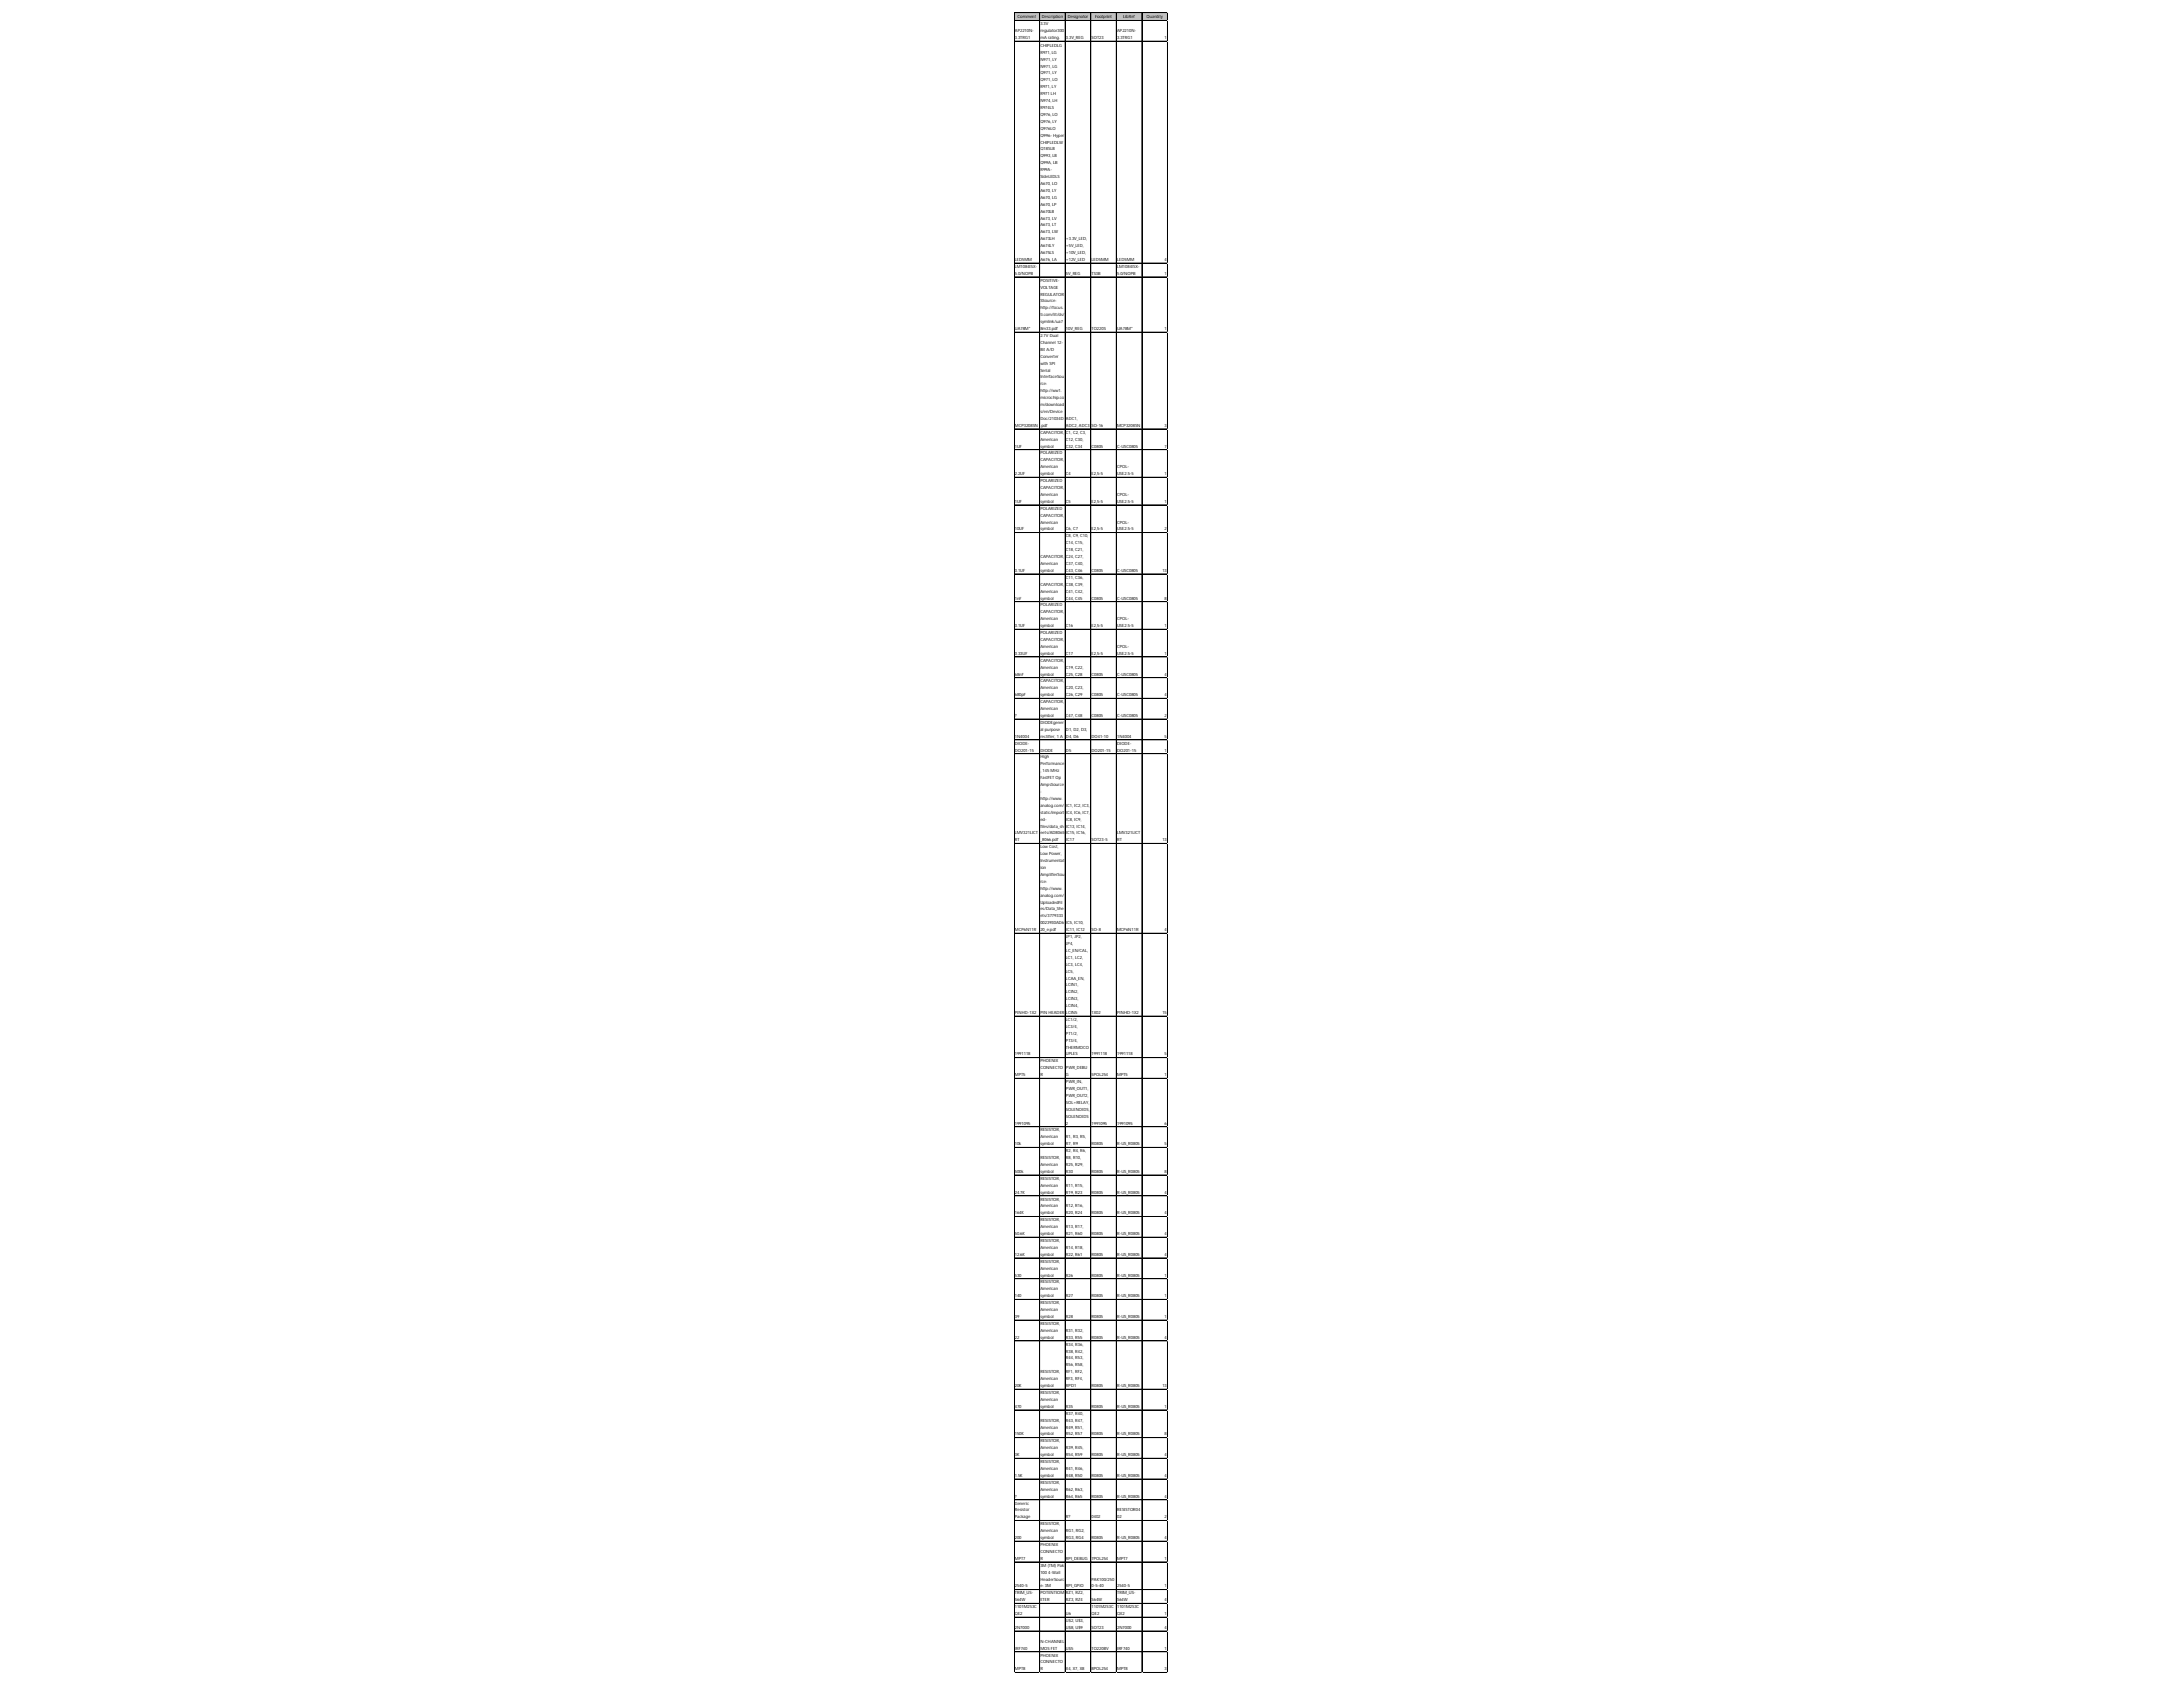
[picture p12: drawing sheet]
<svg xmlns="http://www.w3.org/2000/svg" width="279mm" height="216mm" viewBox="0 0 279 216" stroke-linecap="round" stroke-linejoin="round" font-family="sans-serif">
<defs><g id="words">
<g font-size=".5">
<text x="129.9" y="4.1">AP2210N-</text>
<text x="129.9" y="5">3.3TRG1</text>
<text x="130.3" y="2.4">Comment</text>
<text x="133.2" y="3.2">3.3V</text>
<text x="133.2" y="4.1">regulator300</text>
<text x="133.2" y="5">mA rating.</text>
<text x="133.2" y="5.1">LEDOSRAM:-</text>
<text x="133.2" y="6">CHIPLEDLG</text>
<text x="133.3" y="2.4">Description</text>
<text x="136.4" y="5">3.3V_REG</text>
<text x="136.7" y="2.4">Designator</text>
<text x="139.7" y="5">SOT23</text>
<text x="140.1" y="2.4">Footprint</text>
<text x="143" y="4.1">AP2210N-</text>
<text x="143" y="5">3.3TRG1</text>
<text x="143.8" y="2.4">LibRef</text>
<text x="146.7" y="2.4">Quantity</text>
<text x="149.1" y="5">1</text>
<text x="133.2" y="6.9">R971, LG</text>
<text x="133.2" y="7.8">N971, LY</text>
<text x="133.2" y="8.6">N971, LG</text>
<text x="133.2" y="9.5">Q971, LY</text>
<text x="133.2" y="10.4">Q971, LO</text>
<text x="133.2" y="11.3">R971, LY</text>
<text x="133.2" y="12.2">R971 LH</text>
<text x="133.2" y="13.1">N974, LH</text>
<text x="133.2" y="14">R974LS</text>
<text x="133.2" y="14.8">Q976, LO</text>
<text x="133.2" y="15.7">Q976, LY</text>
<text x="133.2" y="16.6">Q976LO</text>
<text x="133.2" y="17.5">Q996- Hyper</text>
<text x="133.2" y="18.4">CHIPLEDLW</text>
<text x="133.2" y="19.3">Q18SLB</text>
<text x="133.2" y="20.1">Q993, LB</text>
<text x="133.2" y="21">Q99A, LB</text>
<text x="133.2" y="21.9">R99A-</text>
<text x="133.2" y="22.8">SideLEDLS</text>
<text x="133.2" y="23.7">A670, LO</text>
<text x="133.2" y="24.6">A670, LY</text>
<text x="133.2" y="25.4">A670, LG</text>
<text x="133.2" y="26.3">A670, LP</text>
<text x="133.2" y="27.2">A670LB</text>
<text x="133.2" y="28.1">A673, LV</text>
<text x="133.2" y="29">A673, LT</text>
<text x="133.2" y="29.9">A673, LW</text>
<text x="129.9" y="33.4">LED5MM</text>
<text x="129.9" y="34.3">LM1084ISX-</text>
<text x="129.9" y="35.2">5.0/NOPB</text>
<text x="133.2" y="30.7">A673LH</text>
<text x="133.2" y="31.6">A674LY</text>
<text x="133.2" y="32.5">A675LS</text>
<text x="133.2" y="33.4">A676, LA</text>
<text x="136.4" y="30.7">+3.3V_LED,</text>
<text x="136.4" y="31.6">+5V_LED,</text>
<text x="136.4" y="32.5">+10V_LED,</text>
<text x="136.4" y="33.4">+12V_LED</text>
<text x="136.4" y="35.2">5V_REG</text>
<text x="139.7" y="33.4">LED5MM</text>
<text x="139.7" y="35.2">TS3B</text>
<text x="143" y="33.4">LED5MM</text>
<text x="143" y="34.3">LM1084ISX-</text>
<text x="143" y="35.2">5.0/NOPB</text>
<text x="149.1" y="33.4">4</text>
<text x="149.1" y="35.2">1</text>
<text x="133.2" y="36.1">POSITIVE-</text>
<text x="133.2" y="36.9">VOLTAGE</text>
<text x="133.2" y="37.8">REGULATOR</text>
<text x="133.2" y="38.7">SSource:</text>
<text x="133.2" y="39.6">http://focus.</text>
<text x="133.2" y="40.5">ti.com/lit/ds/</text>
<text x="133.2" y="41.4">symlink/ua7</text>
<text x="129.9" y="42.2">UA78M*</text>
<text x="133.2" y="42.2">8m33.pdf</text>
<text x="133.2" y="43.1">2.7V Dual</text>
<text x="133.2" y="44">Channel 12-</text>
<text x="133.2" y="44.9">Bit A/D</text>
<text x="133.2" y="45.8">Converter</text>
<text x="133.2" y="46.7">with SPI</text>
<text x="133.2" y="47.5">Serial</text>
<text x="136.4" y="42.2">10V_REG</text>
<text x="139.7" y="42.2">TO220S</text>
<text x="143" y="42.2">UA78M*</text>
<text x="149.1" y="42.2">1</text>
<text x="133.2" y="48.4">InterfaceSou</text>
<text x="133.2" y="49.3">rce:</text>
<text x="133.2" y="50.2">http://ww1.</text>
<text x="133.2" y="51.1">microchip.co</text>
<text x="133.2" y="52">m/download</text>
<text x="133.2" y="52.9">s/en/Device</text>
<text x="133.2" y="53.7">Doc/21034D</text>
<text x="136.4" y="53.7">ADC1,</text>
<text x="129.9" y="54.6">MCP3208SN</text>
<text x="129.9" y="57.3">1UF</text>
<text x="133.2" y="54.6">.pdf</text>
<text x="133.2" y="55.5">CAPACITOR,</text>
<text x="133.2" y="56.4">American</text>
<text x="133.2" y="57.3">symbol</text>
<text x="133.2" y="58.2">POLARIZED</text>
<text x="133.2" y="59">CAPACITOR,</text>
<text x="133.2" y="59.9">American</text>
<text x="136.4" y="54.6">ADC2, ADC3</text>
<text x="136.4" y="55.5">C1, C2, C3,</text>
<text x="136.4" y="56.4">C12, C30,</text>
<text x="136.4" y="57.3">C32, C34</text>
<text x="139.7" y="54.6">SO-16</text>
<text x="139.7" y="57.3">C0805</text>
<text x="143" y="54.6">MCP3208SN</text>
<text x="143" y="57.3">C-USC0805</text>
<text x="143" y="59.9">CPOL-</text>
<text x="149.1" y="54.6">3</text>
<text x="149.1" y="57.3">7</text>
<text x="129.9" y="60.8">2.2UF</text>
<text x="129.9" y="64.3">1UF</text>
<text x="133.2" y="60.8">symbol</text>
<text x="133.2" y="61.7">POLARIZED</text>
<text x="133.2" y="62.6">CAPACITOR,</text>
<text x="133.2" y="63.5">American</text>
<text x="133.2" y="64.3">symbol</text>
<text x="133.2" y="65.2">POLARIZED</text>
<text x="136.4" y="60.8">C4</text>
<text x="136.4" y="64.3">C5</text>
<text x="139.7" y="60.8">E2,5-5</text>
<text x="139.7" y="64.3">E2,5-5</text>
<text x="143" y="60.8">USE2.5-5</text>
<text x="143" y="63.5">CPOL-</text>
<text x="143" y="64.3">USE2.5-5</text>
<text x="149.1" y="60.8">1</text>
<text x="149.1" y="64.3">1</text>
<text x="129.9" y="67.9">10UF</text>
<text x="133.2" y="66.1">CAPACITOR,</text>
<text x="133.2" y="67">American</text>
<text x="133.2" y="67.9">symbol</text>
<text x="133.2" y="71.4">CAPACITOR,</text>
<text x="136.4" y="67.9">C6, C7</text>
<text x="136.4" y="68.8">C8, C9, C10,</text>
<text x="136.4" y="69.7">C14, C15,</text>
<text x="136.4" y="70.5">C18, C21,</text>
<text x="136.4" y="71.4">C24, C27,</text>
<text x="139.7" y="67.9">E2,5-5</text>
<text x="143" y="67">CPOL-</text>
<text x="143" y="67.9">USE2.5-5</text>
<text x="149.1" y="67.9">2</text>
<text x="129.9" y="73.2">0.1UF</text>
<text x="129.9" y="76.7">1nF</text>
<text x="133.2" y="72.3">American</text>
<text x="133.2" y="73.2">symbol</text>
<text x="133.2" y="75">CAPACITOR,</text>
<text x="133.2" y="75.8">American</text>
<text x="133.2" y="76.7">symbol</text>
<text x="133.2" y="77.6">POLARIZED</text>
<text x="136.4" y="72.3">C37, C40,</text>
<text x="136.4" y="73.2">C43, C46</text>
<text x="136.4" y="74.1">C11, C36,</text>
<text x="136.4" y="75">C38, C39,</text>
<text x="136.4" y="75.8">C41, C42,</text>
<text x="136.4" y="76.7">C44, C45</text>
<text x="139.7" y="73.2">C0805</text>
<text x="139.7" y="76.7">C0805</text>
<text x="143" y="73.2">C-USC0805</text>
<text x="143" y="76.7">C-USC0805</text>
<text x="148.8" y="73.2">13</text>
<text x="149.1" y="76.7">8</text>
<text x="129.9" y="80.3">0.1UF</text>
<text x="129.9" y="83.8">0.33UF</text>
<text x="133.2" y="78.5">CAPACITOR,</text>
<text x="133.2" y="79.4">American</text>
<text x="133.2" y="80.3">symbol</text>
<text x="133.2" y="81.1">POLARIZED</text>
<text x="133.2" y="82">CAPACITOR,</text>
<text x="133.2" y="82.9">American</text>
<text x="133.2" y="83.8">symbol</text>
<text x="136.4" y="80.3">C16</text>
<text x="136.4" y="83.8">C17</text>
<text x="139.7" y="80.3">E2,5-5</text>
<text x="139.7" y="83.8">E2,5-5</text>
<text x="143" y="79.4">CPOL-</text>
<text x="143" y="80.3">USE2.5-5</text>
<text x="143" y="82.9">CPOL-</text>
<text x="143" y="83.8">USE2.5-5</text>
<text x="149.1" y="80.3">1</text>
<text x="149.1" y="83.8">1</text>
<text x="129.9" y="86.5">68nF</text>
<text x="129.9" y="89.1">680pF</text>
<text x="133.2" y="84.7">CAPACITOR,</text>
<text x="133.2" y="85.6">American</text>
<text x="133.2" y="86.5">symbol</text>
<text x="133.2" y="87.3">CAPACITOR,</text>
<text x="133.2" y="88.2">American</text>
<text x="133.2" y="89.1">symbol</text>
<text x="133.2" y="90">CAPACITOR,</text>
<text x="136.4" y="85.6">C19, C22,</text>
<text x="136.4" y="86.5">C25, C28</text>
<text x="136.4" y="88.2">C20, C23,</text>
<text x="136.4" y="89.1">C26, C29</text>
<text x="139.7" y="86.5">C0805</text>
<text x="139.7" y="89.1">C0805</text>
<text x="143" y="86.5">C-USC0805</text>
<text x="143" y="89.1">C-USC0805</text>
<text x="149.1" y="86.5">4</text>
<text x="149.1" y="89.1">4</text>
<text x="129.9" y="91.8">?</text>
<text x="129.9" y="94.4">1N4004</text>
<text x="129.9" y="95.3">DIODE-</text>
<text x="133.2" y="90.9">American</text>
<text x="133.2" y="91.8">symbol</text>
<text x="133.2" y="92.6">DIODEgener</text>
<text x="133.2" y="93.5">al purpose</text>
<text x="133.2" y="94.4">rectifier, 1 A</text>
<text x="136.4" y="91.8">C47, C48</text>
<text x="136.4" y="93.5">D1, D2, D3,</text>
<text x="136.4" y="94.4">D4, D6</text>
<text x="139.7" y="91.8">C0805</text>
<text x="139.7" y="94.4">DO41-10</text>
<text x="143" y="91.8">C-USC0805</text>
<text x="143" y="94.4">1N4004</text>
<text x="143" y="95.3">DIODE-</text>
<text x="149.1" y="91.8">2</text>
<text x="149.1" y="94.4">5</text>
<text x="129.9" y="96.2">DO201-15</text>
<text x="133.2" y="96.2">DIODE</text>
<text x="133.2" y="97.1">High</text>
<text x="133.2" y="97.9">Performance</text>
<text x="133.2" y="98.8">, 145 MHz</text>
<text x="133.2" y="99.7">FastFET Op</text>
<text x="133.2" y="100.6">AmpsSource</text>
<text x="133.2" y="101.5">:</text>
<text x="136.4" y="96.2">D5</text>
<text x="139.7" y="96.2">DO201-15</text>
<text x="143" y="96.2">DO201-15</text>
<text x="149.1" y="96.2">1</text>
<text x="129.9" y="106.8">LMV321LICT</text>
<text x="129.9" y="107.7">RT</text>
<text x="133.2" y="102.4">http://www.</text>
<text x="133.2" y="103.3">analog.com/</text>
<text x="133.2" y="104.1">static/import</text>
<text x="133.2" y="105">ed-</text>
<text x="133.2" y="105.9">files/data_sh</text>
<text x="133.2" y="106.8">eets/AD8065</text>
<text x="133.2" y="107.7">_8066.pdf</text>
<text x="136.4" y="103.3">IC1, IC2, IC3,</text>
<text x="136.4" y="104.1">IC4, IC6, IC7,</text>
<text x="136.4" y="105">IC8, IC9,</text>
<text x="136.4" y="105.9">IC13, IC14,</text>
<text x="136.4" y="106.8">IC15, IC16,</text>
<text x="136.4" y="107.7">IC17</text>
<text x="139.7" y="107.7">SOT23-5</text>
<text x="143" y="106.8">LMV321LICT</text>
<text x="143" y="107.7">RT</text>
<text x="148.8" y="107.7">13</text>
<text x="133.2" y="108.6">Low Cost,</text>
<text x="133.2" y="109.4">Low Power,</text>
<text x="133.2" y="110.3">Instrumentat</text>
<text x="133.2" y="111.2">ion</text>
<text x="133.2" y="112.1">AmplifierSou</text>
<text x="133.2" y="113">rce:</text>
<text x="133.2" y="113.9">http://www.</text>
<text x="129.9" y="119.2">MCP6N11R</text>
<text x="133.2" y="114.7">analog.com/</text>
<text x="133.2" y="115.6">UploadedFil</text>
<text x="133.2" y="116.5">es/Data_She</text>
<text x="133.2" y="117.4">ets/3779333</text>
<text x="133.2" y="118.3">0023930AD6</text>
<text x="133.2" y="119.2">20_e.pdf</text>
<text x="136.4" y="118.3">IC5, IC10,</text>
<text x="136.4" y="119.2">IC11, IC12</text>
<text x="139.7" y="119.2">SO-8</text>
<text x="143" y="119.2">MCP6N11R</text>
<text x="149.1" y="119.2">4</text>
<text x="136.4" y="120.1">JP1, JP2,</text>
<text x="136.4" y="120.9">JP4,</text>
<text x="136.4" y="121.8">LC_EN/CAL,</text>
<text x="136.4" y="122.7">LC1, LC2,</text>
<text x="136.4" y="123.6">LC3, LC4,</text>
<text x="136.4" y="124.5">LC5,</text>
<text x="136.4" y="125.4">LCAA_EN,</text>
<text x="129.9" y="129.8">PINHD-1X2</text>
<text x="133.2" y="129.8">PIN HEADER</text>
<text x="136.4" y="126.2">LCIN1,</text>
<text x="136.4" y="127.1">LCIN2,</text>
<text x="136.4" y="128">LCIN3,</text>
<text x="136.4" y="128.9">LCIN4,</text>
<text x="136.4" y="129.8">LCIN5</text>
<text x="136.4" y="130.7">LC1/2,</text>
<text x="136.4" y="131.5">LC3/4,</text>
<text x="139.7" y="129.8">1X02</text>
<text x="143" y="129.8">PINHD-1X2</text>
<text x="148.8" y="129.8">15</text>
<text x="129.9" y="135.1">1991118</text>
<text x="129.9" y="137.7">MPT5</text>
<text x="133.2" y="136">PHOENIX</text>
<text x="133.2" y="136.8">CONNECTO</text>
<text x="133.2" y="137.7">R</text>
<text x="136.4" y="132.4">PT1/2,</text>
<text x="136.4" y="133.3">PT3/4,</text>
<text x="136.4" y="134.2">THERMOCO</text>
<text x="136.4" y="135.1">UPLES</text>
<text x="136.4" y="136.8">PWR_DEBU</text>
<text x="136.4" y="137.7">G</text>
<text x="139.7" y="135.1">1991118</text>
<text x="139.7" y="137.7">5POL254</text>
<text x="143" y="135.1">1991118</text>
<text x="143" y="137.7">MPT5</text>
<text x="149.1" y="135.1">5</text>
<text x="149.1" y="137.7">1</text>
<text x="129.9" y="143.9">1991095</text>
<text x="136.4" y="138.6">PWR_IN,</text>
<text x="136.4" y="139.5">PWR_OUT1,</text>
<text x="136.4" y="140.4">PWR_OUT2,</text>
<text x="136.4" y="141.3">SOL+RELAY,</text>
<text x="136.4" y="142.2">SOLENOIDS,</text>
<text x="136.4" y="143">SOLENOIDS</text>
<text x="136.4" y="143.9">2</text>
<text x="139.7" y="143.9">1991095</text>
<text x="143" y="143.9">1991095</text>
<text x="149.1" y="143.9">6</text>
<text x="129.9" y="146.6">10k</text>
<text x="133.2" y="144.8">RESISTOR,</text>
<text x="133.2" y="145.7">American</text>
<text x="133.2" y="146.6">symbol</text>
<text x="133.2" y="148.3">RESISTOR,</text>
<text x="133.2" y="149.2">American</text>
<text x="136.4" y="145.7">R1, R3, R5,</text>
<text x="136.4" y="146.6">R7, R9</text>
<text x="136.4" y="147.5">R2, R4, R6,</text>
<text x="136.4" y="148.3">R8, R10,</text>
<text x="136.4" y="149.2">R25, R29,</text>
<text x="139.7" y="146.6">R0805</text>
<text x="143" y="146.6">R-US_R0805</text>
<text x="149.1" y="146.6">5</text>
<text x="129.9" y="150.1">500k</text>
<text x="129.9" y="152.8">24.7K</text>
<text x="129.9" y="155.4">164K</text>
<text x="133.2" y="150.1">symbol</text>
<text x="133.2" y="151">RESISTOR,</text>
<text x="133.2" y="151.9">American</text>
<text x="133.2" y="152.8">symbol</text>
<text x="133.2" y="153.6">RESISTOR,</text>
<text x="133.2" y="154.5">American</text>
<text x="133.2" y="155.4">symbol</text>
<text x="136.4" y="150.1">R30</text>
<text x="136.4" y="151.9">R11, R15,</text>
<text x="136.4" y="152.8">R19, R23</text>
<text x="136.4" y="154.5">R12, R16,</text>
<text x="136.4" y="155.4">R20, R24</text>
<text x="139.7" y="150.1">R0805</text>
<text x="139.7" y="152.8">R0805</text>
<text x="139.7" y="155.4">R0805</text>
<text x="143" y="150.1">R-US_R0805</text>
<text x="143" y="152.8">R-US_R0805</text>
<text x="143" y="155.4">R-US_R0805</text>
<text x="149.1" y="150.1">8</text>
<text x="149.1" y="152.8">4</text>
<text x="149.1" y="155.4">4</text>
<text x="129.9" y="158.1">50.6K</text>
<text x="129.9" y="160.7">12.6K</text>
<text x="133.2" y="156.3">RESISTOR,</text>
<text x="133.2" y="157.2">American</text>
<text x="133.2" y="158.1">symbol</text>
<text x="133.2" y="159">RESISTOR,</text>
<text x="133.2" y="159.8">American</text>
<text x="133.2" y="160.7">symbol</text>
<text x="133.2" y="161.6">RESISTOR,</text>
<text x="136.4" y="157.2">R13, R17,</text>
<text x="136.4" y="158.1">R21, R60</text>
<text x="136.4" y="159.8">R14, R18,</text>
<text x="136.4" y="160.7">R22, R61</text>
<text x="139.7" y="158.1">R0805</text>
<text x="139.7" y="160.7">R0805</text>
<text x="143" y="158.1">R-US_R0805</text>
<text x="143" y="160.7">R-US_R0805</text>
<text x="149.1" y="158.1">4</text>
<text x="149.1" y="160.7">4</text>
<text x="129.9" y="163.4">530</text>
<text x="129.9" y="166">140</text>
<text x="133.2" y="162.5">American</text>
<text x="133.2" y="163.4">symbol</text>
<text x="133.2" y="164.3">RESISTOR,</text>
<text x="133.2" y="165.1">American</text>
<text x="133.2" y="166">symbol</text>
<text x="133.2" y="166.9">RESISTOR,</text>
<text x="133.2" y="167.8">American</text>
<text x="136.4" y="163.4">R26</text>
<text x="136.4" y="166">R27</text>
<text x="139.7" y="163.4">R0805</text>
<text x="139.7" y="166">R0805</text>
<text x="143" y="163.4">R-US_R0805</text>
<text x="143" y="166">R-US_R0805</text>
<text x="149.1" y="163.4">1</text>
<text x="149.1" y="166">1</text>
<text x="129.9" y="168.7">39</text>
<text x="129.9" y="171.3">22</text>
<text x="133.2" y="168.7">symbol</text>
<text x="133.2" y="169.6">RESISTOR,</text>
<text x="133.2" y="170.4">American</text>
<text x="133.2" y="171.3">symbol</text>
<text x="136.4" y="168.7">R28</text>
<text x="136.4" y="170.4">R31, R32,</text>
<text x="136.4" y="171.3">R33, R55</text>
<text x="136.4" y="172.2">R34, R36,</text>
<text x="136.4" y="173.1">R38, R42,</text>
<text x="136.4" y="174">R44, R53,</text>
<text x="139.7" y="168.7">R0805</text>
<text x="139.7" y="171.3">R0805</text>
<text x="143" y="168.7">R-US_R0805</text>
<text x="143" y="171.3">R-US_R0805</text>
<text x="149.1" y="168.7">1</text>
<text x="149.1" y="171.3">4</text>
<text x="129.9" y="177.5">20K</text>
<text x="133.2" y="175.8">RESISTOR,</text>
<text x="133.2" y="176.6">American</text>
<text x="133.2" y="177.5">symbol</text>
<text x="133.2" y="178.4">RESISTOR,</text>
<text x="133.2" y="179.3">American</text>
<text x="136.4" y="174.9">R56, R58,</text>
<text x="136.4" y="175.8">RF1, RF2,</text>
<text x="136.4" y="176.6">RF3, RF4,</text>
<text x="136.4" y="177.5">RPD1</text>
<text x="139.7" y="177.5">R0805</text>
<text x="143" y="177.5">R-US_R0805</text>
<text x="148.8" y="177.5">13</text>
<text x="129.9" y="180.2">470</text>
<text x="129.9" y="183.7">150K</text>
<text x="133.2" y="180.2">symbol</text>
<text x="133.2" y="181.9">RESISTOR,</text>
<text x="133.2" y="182.8">American</text>
<text x="133.2" y="183.7">symbol</text>
<text x="133.2" y="184.6">RESISTOR,</text>
<text x="133.2" y="185.5">American</text>
<text x="136.4" y="180.2">R35</text>
<text x="136.4" y="181.1">R37, R40,</text>
<text x="136.4" y="181.9">R43, R47,</text>
<text x="136.4" y="182.8">R49, R51,</text>
<text x="136.4" y="183.7">R52, R57</text>
<text x="136.4" y="185.5">R39, R45,</text>
<text x="139.7" y="180.2">R0805</text>
<text x="139.7" y="183.7">R0805</text>
<text x="143" y="180.2">R-US_R0805</text>
<text x="143" y="183.7">R-US_R0805</text>
<text x="149.1" y="180.2">1</text>
<text x="149.1" y="183.7">8</text>
<text x="129.9" y="186.4">3K</text>
<text x="129.9" y="189">1.5K</text>
<text x="129.9" y="191.7">?</text>
<text x="133.2" y="186.4">symbol</text>
<text x="133.2" y="187.2">RESISTOR,</text>
<text x="133.2" y="188.1">American</text>
<text x="133.2" y="189">symbol</text>
<text x="133.2" y="189.9">RESISTOR,</text>
<text x="133.2" y="190.8">American</text>
<text x="133.2" y="191.7">symbol</text>
<text x="136.4" y="186.4">R54, R59</text>
<text x="136.4" y="188.1">R41, R46,</text>
<text x="136.4" y="189">R48, R50</text>
<text x="136.4" y="190.8">R62, R63,</text>
<text x="136.4" y="191.7">R64, R65</text>
<text x="139.7" y="186.4">R0805</text>
<text x="139.7" y="189">R0805</text>
<text x="139.7" y="191.7">R0805</text>
<text x="143" y="186.4">R-US_R0805</text>
<text x="143" y="189">R-US_R0805</text>
<text x="143" y="191.7">R-US_R0805</text>
<text x="149.1" y="186.4">4</text>
<text x="149.1" y="189">4</text>
<text x="149.1" y="191.7">4</text>
<text x="129.9" y="192.6">Generic</text>
<text x="129.9" y="193.4">Resistor</text>
<text x="129.9" y="194.3">Package</text>
<text x="129.9" y="197">200</text>
<text x="133.2" y="195.2">RESISTOR,</text>
<text x="133.2" y="196.1">American</text>
<text x="133.2" y="197">symbol</text>
<text x="133.2" y="197.9">PHOENIX</text>
<text x="136.4" y="194.3">R?</text>
<text x="136.4" y="196.1">RG1, RG2,</text>
<text x="136.4" y="197">RG3, RG4</text>
<text x="139.7" y="194.3">0402</text>
<text x="139.7" y="197">R0805</text>
<text x="143" y="193.4">RESISTOR04</text>
<text x="143" y="194.3">02</text>
<text x="143" y="197">R-US_R0805</text>
<text x="149.1" y="194.3">2</text>
<text x="149.1" y="197">4</text>
<text x="129.9" y="199.6">MPT7</text>
<text x="129.9" y="203.2">2540-5</text>
<text x="133.2" y="198.7">CONNECTO</text>
<text x="133.2" y="199.6">R</text>
<text x="133.2" y="200.5">3M (TM) Pak</text>
<text x="133.2" y="201.4">100</text>
<text x="133.2" y="202.3">HeaderSourc</text>
<text x="133.2" y="203.2">e: 3M</text>
<text x="134.2" y="201.4">4-Wall</text>
<text x="136.4" y="199.6">RPI_DEBUG</text>
<text x="136.4" y="203.2">RPI_GPIO</text>
<text x="139.7" y="199.6">7POL254</text>
<text x="139.7" y="202.3">PAK100/250</text>
<text x="139.7" y="203.2">0-5-40</text>
<text x="143" y="199.6">MPT7</text>
<text x="143" y="203.2">2540-5</text>
<text x="149.1" y="199.6">1</text>
<text x="149.1" y="203.2">1</text>
<text x="129.9" y="204">TRIM_US-</text>
<text x="129.9" y="204.9">S64W</text>
<text x="129.9" y="205.8">1101M2S3C</text>
<text x="129.9" y="206.7">QE2</text>
<text x="129.9" y="208.5">2N7000</text>
<text x="133.2" y="204">POTENTIOM</text>
<text x="133.2" y="204.9">ETER</text>
<text x="136.4" y="204">RZ1, RZ2,</text>
<text x="136.4" y="204.9">RZ3, RZ4</text>
<text x="136.4" y="206.7">U6</text>
<text x="136.4" y="207.6">U$2, U$3,</text>
<text x="136.4" y="208.5">U$8, U$9</text>
<text x="139.7" y="204.9">S64W</text>
<text x="139.7" y="205.8">1101M2S3C</text>
<text x="139.7" y="206.7">QE2</text>
<text x="139.7" y="208.5">SOT23</text>
<text x="143" y="204">TRIM_US-</text>
<text x="143" y="204.9">S64W</text>
<text x="143" y="205.8">1101M2S3C</text>
<text x="143" y="206.7">QE2</text>
<text x="143" y="208.5">2N7000</text>
<text x="149.1" y="204.9">4</text>
<text x="149.1" y="206.7">1</text>
<text x="149.1" y="208.5">4</text>
<text x="129.9" y="211.1">IRF740</text>
<text x="129.9" y="213.8">MPT8</text>
<text x="133.2" y="210.2">N-CHANNEL</text>
<text x="133.2" y="211.1">MOS FET</text>
<text x="133.2" y="212">PHOENIX</text>
<text x="133.2" y="212.9">CONNECTO</text>
<text x="133.2" y="213.8">R</text>
<text x="136.4" y="211.1">U$5</text>
<text x="136.4" y="213.8">X4, X7, X8</text>
<text x="139.7" y="211.1">TO220BV</text>
<text x="139.7" y="213.8">8POL254</text>
<text x="143" y="211.1">IRF740</text>
<text x="143" y="213.8">MPT8</text>
<text x="149.1" y="211.1">1</text>
<text x="149.1" y="213.8">3</text>
</g>
</g></defs>
<path d="M129.8 1.6h19.7v1h-19.7z" fill="#c0c0c0"/>
<g fill="none" stroke="#000" stroke-width=".13">
<path d="M129.8 1.6v212.5M129.8 1.6h19.7M133.1 1.6v212.5M136.3 1.6v212.5M139.6 1.6v212.5M142.9 1.6v212.5M146.2 1.6v212.5M149.4 1.6v212.5M149.5 2.6h-19.7M149.5 5.3h-19.7M129.8 33.7h19.7M149.5 35.4l-19.7 .1"/>
<path d="M129.8 54.9h19.7M129.8 57.5h19.7M129.8 57.6h19.7M149.5 42.5h-19.7M129.8 64.6h19.7M129.8 77h19.7M149.5 61.1h-19.7M149.5 68.2h-19.7M149.5 73.5h-19.7M129.8 84.1h19.7M129.8 86.7h19.7M129.8 89.4h19.7"/>
<path d="M129.8 96.4h19.7M129.8 96.5h19.7M149.5 80.5h-19.7M149.5 92h-19.7M149.5 94.7h-19.7M129.8 107.9h19.7M129.8 108h19.7M149.5 119.4h-19.7M129.8 130h19.7M129.8 130.1h19.7M149.5 135.3l-19.7 .1M149.5 138h-19.7"/>
<path d="M129.8 144.2h19.7M129.8 146.8h19.7M129.8 146.9h19.7M129.8 158.3h19.7M129.8 158.4h19.7M149.5 150.4h-19.7M149.5 153h-19.7M149.5 155.7h-19.7M129.8 161h19.7M129.8 163.6h19.7M129.8 163.7h19.7M129.8 166.3h19.7"/>
<path d="M129.8 177.8h19.7M149.5 168.9l-19.7 .1M149.5 171.6h-19.7M129.8 180.4h19.7M129.8 180.5h19.7M129.8 194.6h19.7M129.8 197.2h19.7M129.8 197.3h19.7M129.8 199.9h19.7M149.5 184h-19.7M149.5 186.6h-19.7M149.5 189.3h-19.7"/>
<path d="M149.5 191.9h-19.7M129.8 207h19.7M129.8 211.4h19.7M129.8 214h19.7M129.8 214.1h19.7M149.5 203.4h-19.7M149.5 205.2h-19.7M149.5 208.7h-19.7"/>
</g>
<path d="M129.8 214.1h.1" fill="none" stroke="#d4d4d4" stroke-width=".13"/>
<path d="M133.1 214.1h.1" fill="none" stroke="#d4d4d4" stroke-width=".13"/>
<path d="M136.3 214.1h.1" fill="none" stroke="#d4d4d4" stroke-width=".13"/>
<path d="M139.6 214.1h.1" fill="none" stroke="#d4d4d4" stroke-width=".13"/>
<path d="M142.9 214.1h.1" fill="none" stroke="#d4d4d4" stroke-width=".13"/>
<path d="M146.2 214.1h.1" fill="none" stroke="#d4d4d4" stroke-width=".13"/>
<path d="M149.4 214.1h.1" fill="none" stroke="#d4d4d4" stroke-width=".13"/>
<path d="M149.5 1.6h.1" fill="none" stroke="#d4d4d4" stroke-width=".13"/>
<path d="M149.5 2.6h.1" fill="none" stroke="#d4d4d4" stroke-width=".13"/>
<path d="M149.5 5.3h.1" fill="none" stroke="#d4d4d4" stroke-width=".13"/>
<path d="M149.5 33.7h.1" fill="none" stroke="#d4d4d4" stroke-width=".13"/>
<path d="M149.5 35.4h.1" fill="none" stroke="#d4d4d4" stroke-width=".13"/>
<path d="M149.5 42.5h.1" fill="none" stroke="#d4d4d4" stroke-width=".13"/>
<path d="M149.5 54.9h.1" fill="none" stroke="#d4d4d4" stroke-width=".13"/>
<path d="M149.5 57.5h.1" fill="none" stroke="#d4d4d4" stroke-width=".13"/>
<path d="M149.5 61.1h.1" fill="none" stroke="#d4d4d4" stroke-width=".13"/>
<path d="M149.5 64.6h.1" fill="none" stroke="#d4d4d4" stroke-width=".13"/>
<path d="M149.5 68.2h.1" fill="none" stroke="#d4d4d4" stroke-width=".13"/>
<path d="M149.5 73.5h.1" fill="none" stroke="#d4d4d4" stroke-width=".13"/>
<path d="M149.5 77h.1" fill="none" stroke="#d4d4d4" stroke-width=".13"/>
<path d="M149.5 80.5h.1" fill="none" stroke="#d4d4d4" stroke-width=".13"/>
<path d="M149.5 84.1h.1" fill="none" stroke="#d4d4d4" stroke-width=".13"/>
<path d="M149.5 86.7h.1" fill="none" stroke="#d4d4d4" stroke-width=".13"/>
<path d="M149.5 89.4h.1" fill="none" stroke="#d4d4d4" stroke-width=".13"/>
<path d="M149.5 92h.1" fill="none" stroke="#d4d4d4" stroke-width=".13"/>
<path d="M149.5 94.7h.1" fill="none" stroke="#d4d4d4" stroke-width=".13"/>
<path d="M149.5 96.4h.1" fill="none" stroke="#d4d4d4" stroke-width=".13"/>
<path d="M149.5 107.9h.1" fill="none" stroke="#d4d4d4" stroke-width=".13"/>
<path d="M149.5 119.4h.1" fill="none" stroke="#d4d4d4" stroke-width=".13"/>
<path d="M149.5 130h.1" fill="none" stroke="#d4d4d4" stroke-width=".13"/>
<path d="M149.5 135.3h.1" fill="none" stroke="#d4d4d4" stroke-width=".13"/>
<path d="M149.5 138h.1" fill="none" stroke="#d4d4d4" stroke-width=".13"/>
<path d="M149.5 144.2h.1" fill="none" stroke="#d4d4d4" stroke-width=".13"/>
<path d="M149.5 146.8h.1" fill="none" stroke="#d4d4d4" stroke-width=".13"/>
<path d="M149.5 150.4h.1" fill="none" stroke="#d4d4d4" stroke-width=".13"/>
<path d="M149.5 153h.1" fill="none" stroke="#d4d4d4" stroke-width=".13"/>
<path d="M149.5 155.7h.1" fill="none" stroke="#d4d4d4" stroke-width=".13"/>
<path d="M149.5 158.3h.1" fill="none" stroke="#d4d4d4" stroke-width=".13"/>
<path d="M149.5 161h.1" fill="none" stroke="#d4d4d4" stroke-width=".13"/>
<path d="M149.5 163.6h.1" fill="none" stroke="#d4d4d4" stroke-width=".13"/>
<path d="M149.5 166.3h.1" fill="none" stroke="#d4d4d4" stroke-width=".13"/>
<path d="M149.5 168.9h.1" fill="none" stroke="#d4d4d4" stroke-width=".13"/>
<path d="M149.5 171.6h.1" fill="none" stroke="#d4d4d4" stroke-width=".13"/>
<path d="M149.5 177.8h.1" fill="none" stroke="#d4d4d4" stroke-width=".13"/>
<path d="M149.5 180.4h.1" fill="none" stroke="#d4d4d4" stroke-width=".13"/>
<path d="M149.5 184h.1" fill="none" stroke="#d4d4d4" stroke-width=".13"/>
<path d="M149.5 186.6h.1" fill="none" stroke="#d4d4d4" stroke-width=".13"/>
<path d="M149.5 189.3h.1" fill="none" stroke="#d4d4d4" stroke-width=".13"/>
<path d="M149.5 191.9h.1" fill="none" stroke="#d4d4d4" stroke-width=".13"/>
<path d="M149.5 194.6h.1" fill="none" stroke="#d4d4d4" stroke-width=".13"/>
<path d="M149.5 197.2h.1" fill="none" stroke="#d4d4d4" stroke-width=".13"/>
<path d="M149.5 199.9h.1" fill="none" stroke="#d4d4d4" stroke-width=".13"/>
<path d="M149.5 203.4h.1" fill="none" stroke="#d4d4d4" stroke-width=".13"/>
<path d="M149.5 205.2h.1" fill="none" stroke="#d4d4d4" stroke-width=".13"/>
<path d="M149.5 207h.1" fill="none" stroke="#d4d4d4" stroke-width=".13"/>
<path d="M149.5 208.7h.1" fill="none" stroke="#d4d4d4" stroke-width=".13"/>
<path d="M149.5 211.4h.1" fill="none" stroke="#d4d4d4" stroke-width=".13"/>
<path d="M149.5 214h.1" fill="none" stroke="#d4d4d4" stroke-width=".13"/>
<use href="#words"/>
</svg>
